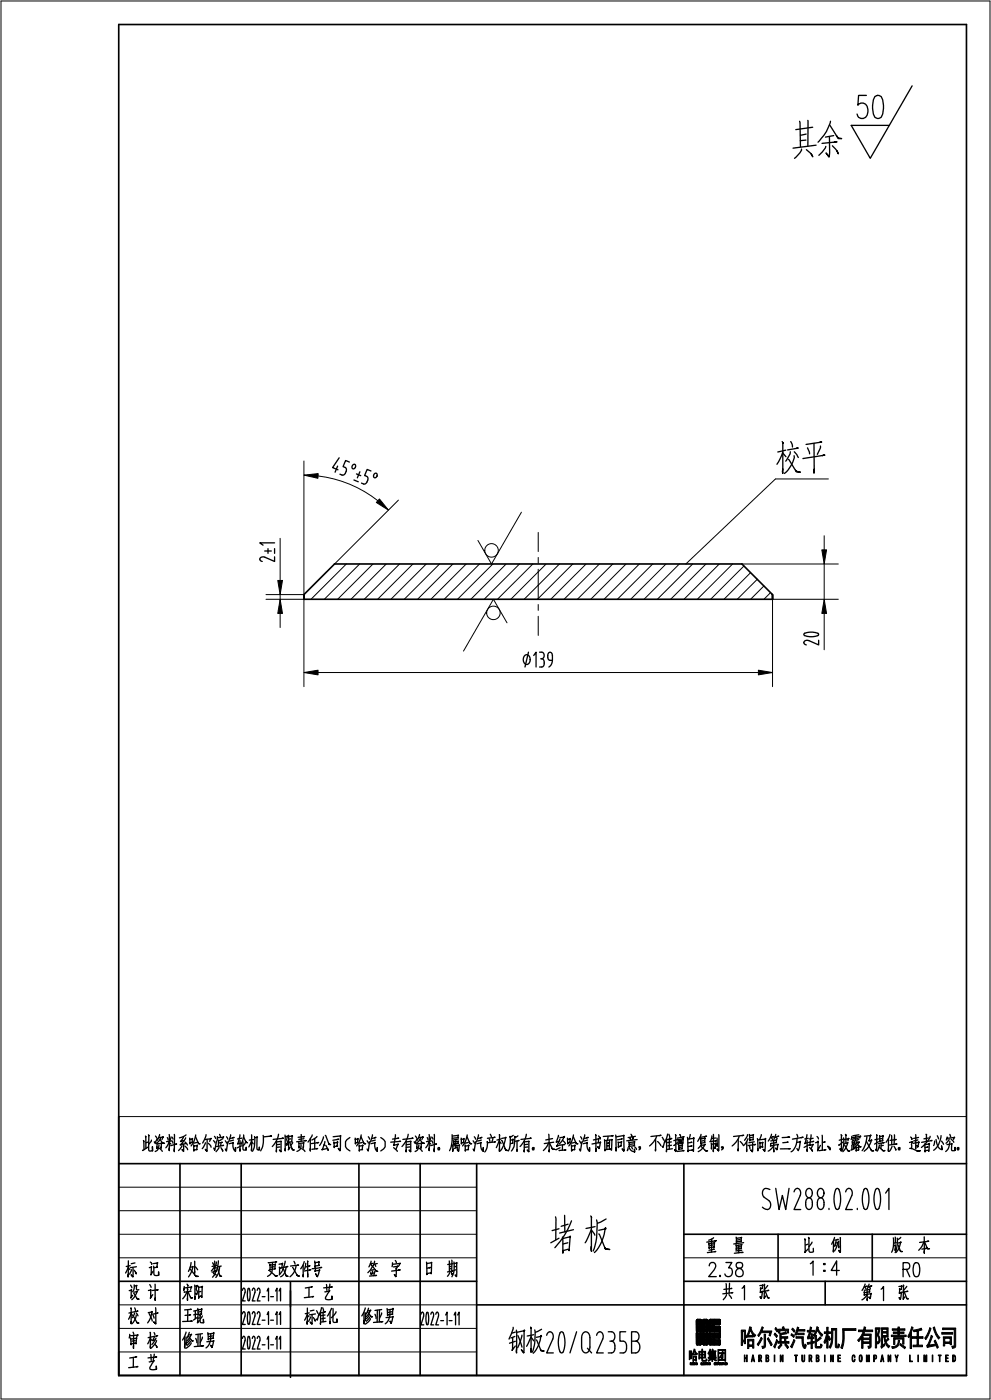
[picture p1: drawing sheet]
<svg xmlns="http://www.w3.org/2000/svg" width="210mm" height="297mm" viewBox="0 0 210 297" stroke-linecap="round" stroke-linejoin="round" font-family="sans-serif">
<g fill="none" stroke="#000" stroke-width=".21">
<path d="M.2 .2h209.5v296.3h-209.5zM64.4 97.7v28.3h-8.1M59.3 114.1v8.9M67.4 100.9a25.3 25.3 0 0 1 12.6 5.2M73.4 119.5l-7.5 7.5M76.2 119.5l-7.5 7.5M79 119.5l-7.5 7.5M81.8 119.5l-7.5 7.5M84.4 106l-13.5 13.5M84.6 119.5l-7.4 7.5M87.5 119.5l-7.5 7.5M90.3 119.5l-7.5 7.5"/>
<path d="M93.1 119.5l-7.5 7.5M95.9 119.5l-7.5 7.5M98.7 119.5l-7.4 7.5M101.6 119.5l-7.5 7.5M104.4 119.5l-7.5 7.5M107.2 119.5l-7.5 7.5M110 119.5l-7.5 7.5M110.4 108.5l-6.3 11-2.9-5M112.9 119.5l-7.5 7.5M114 112.8v4.1M114 118.1v1.3M115.7 119.5l-7.5 7.5"/>
<path d="M118.5 119.5l-7.5 7.5M121.3 119.5l-7.5 7.5M124.1 119.5l-7.4 7.5M127 119.5l-7.5 7.5M129.8 119.5l-7.5 7.5M132.6 119.5l-7.5 7.5M135.4 119.5l-7.5 7.5M138.2 119.5l-7.4 7.5M141.1 119.5l-7.5 7.5M143.9 119.5l-7.5 7.5M146.7 119.5l-7.5 7.5M149.5 119.5l-7.5 7.5"/>
<path d="M152.4 119.5l-7.5 7.5M155.2 119.5l-7.5 7.5M157.1 119.5h20.5M157.6 119.9l-7.1 7.1M174.6 113.5v3M174.6 119.5v7.5M175.5 101.5h-11.2l-19 18M56.3 127h8.1v18.5M59.3 126v1M59.3 130v3M107.4 132l-2.9-5-6.3 11M114 120.6v6.3"/>
<path d="M114 128.1v1.3M114 130.6v4.1M159 121.4l-5.7 5.6M160.4 122.8l-4.2 4.2M161.8 124.2l-2.8 2.8M163.2 125.6l-1.4 1.4M174.6 130v7.7M177.6 127h-14v18.5M67.4 142.5h93.2M25.1 236.6h179.6M25.1 251.6h75.9M25.1 256.6h75.9"/>
<path d="M25.1 266.6h75.9M25.1 261.6h75.9M25.1 276.5h75.9M144.9 266.6h59.8M147.5 279.7l.9-.1 .1 1.3h.4v-1.2l.9-.1 .1 .2v2.4h-2.4zM150.2 279.7l.2-.1h1.9l.3 .1v.9l-1.3 .1v.3l1.2 .1 .1 1.1h-2.4zM25.1 281.5h75.9M25.1 286.5h75.9M147.5 282.5h2.4v2.3l-.1 .2-.9-.1v-1.1h-.4l-.1 1.2-.9-.1zM150.2 282.5h2.4l-.1 1.1h-1.2v.3l1.3 .1v.8l-.1 .2h-2.1l-.2-.1z"/>
<circle cx="104.1" cy="116.6" r="1.44"/>
<circle cx="104.5" cy="129.9" r="1.44"/>
</g>
<g fill="none" stroke="#000" stroke-width=".35">
<path d="M25.1 5.2h179.6v286.3h-179.6zM64.4 126v1v-1l6.5-6.5h86.2l6.5 6.5v1v-1M64.4 127h99.2M25.1 246.6h179.6M38.1 246.6v44.9M51.1 246.6v44.9M76 246.6v44.9M89 246.6v44.9M101 246.6v44.9M144.9 246.6v44.9M25.1 271.5h75.9M61.5 271.8v20.1"/>
<path d="M101 276.5h103.7M144.9 271.5h59.8M144.9 261.6h59.8M164.8 261.6v9.9M174.8 271.5v5M184.8 261.6v9.9"/>
</g>
<g fill="#000" stroke="#000" stroke-width=".21">
<path d="M147.5 282.5v2.4zM147.5 279.8v2.4zM147.5 279.7v2.5zM147.5 282.5l.1 2.5zM147.5 279.7l.1 2.5zM147.5 279.7l.1-.1v2.6zM147.6 282.5v2.5zM147.6 279.6v2.6zM147.6 282.5l.1 2.5h-.1zM147.6 279.6l.1 2.6h-.1zM147.6 282.5h.1v2.5zM147.6 279.6h.1v2.6z"/>
<path d="M147.7 282.5v2.5zM147.7 279.6v2.6zM147.7 282.5l.6 2.5h-.6zM147.7 279.6l.6 2.6h-.6zM147.7 282.5h.6v2.5zM147.7 279.6h.6v2.6zM148.3 282.5v2.5zM148.3 279.6v2.6zM148.3 282.5l.1 2.5h-.1zM148.3 279.6l.1 2.6h-.1zM148.3 282.5h.1v2.5zM148.3 279.6h.1v2.6z"/>
<path d="M148.4 282.5v2.5zM148.4 279.6v2.6zM148.4 279.6l.1 2.6zM148.4 282.5l.1 2.4zM148.5 282.5v2.4zM148.5 279.7v2.5zM148.5 282.5v2.3zM148.5 282.5l.4 1.3h-.4zM148.5 280.9l.4 1.3h-.4zM148.5 282.5h.4v1.3zM148.5 280.9h.4v1.3zM148.9 282.5v2.4z"/>
<path d="M148.9 279.8v2.4zM148.9 279.7v2.5zM148.9 282.5l.1 2.5zM148.9 279.7l.1 2.5zM148.9 279.7l.1-.1v2.6zM149 282.5v2.5zM149 279.6v2.6zM149 282.5l.1 2.5h-.1zM149 279.6l.1 2.6h-.1zM149 282.5h.1v2.5zM149 279.6h.1v2.6zM149.1 282.5v2.5z"/>
<path d="M149.1 279.6v2.6zM149.1 282.5l.6 2.5h-.6zM149.1 279.6l.6 2.6h-.6zM149.1 282.5h.6v2.5zM149.1 279.6h.6v2.6zM149.7 282.5v2.5zM149.7 279.6v2.6zM149.7 282.5l.1 2.5h-.1zM149.7 279.6l.1 2.6h-.1zM149.7 282.5h.1v2.5zM149.7 279.6h.1v2.6zM149.8 282.5v2.5z"/>
<path d="M149.8 279.6v2.6zM149.8 279.6l.1 2.6zM149.8 282.5l.1 2.4zM149.9 282.5v2.4zM149.9 279.7v2.5zM149.9 282.5v2.3zM150.2 279.8v2.4zM150.2 282.5v2.4zM150.2 279.7v2.5zM150.2 279.7l.1 2.5zM150.2 282.5l.1 2.5zM150.3 282.5l.1 2.5h-.1z"/>
<path d="M150.2 279.7l.1-.1v2.6zM150.3 279.6l.1 2.6h-.1zM150.3 282.5h.1v2.5zM150.4 282.5l.9 2.5h-.9zM150.3 279.6h.1v2.6zM150.4 279.6l.9 2.6h-.9zM150.4 279.6h.9v2.6zM151.3 281l1 1.2h-1zM151.3 279.6l1 1.1h-1zM150.4 282.5h.9v2.5zM151.3 283.9l1 1.1h-1zM151.3 282.5l1 1.1h-1z"/>
<path d="M151.3 281h1v1.2zM151.3 279.6h1v1.1zM152.3 281l.2 1.2h-.2zM152.3 279.6l.2 1.1h-.2zM151.3 283.9h1v1.1zM151.3 282.5h1v1.1zM152.3 283.9v1.1zM152.3 282.5v1.1zM152.3 283.9l.2 1.1h-.2zM152.3 282.5l.2 1.1h-.2zM152.3 281l.2 .1v1.1zM152.3 279.6h.2v1.1z"/>
<path d="M152.5 281.1l.1 1.1zM152.5 279.6v1.1zM152.3 283.9h.2v1.1zM152.3 282.5h.2v1.1zM152.5 283.9v1.1zM152.5 282.5v1.1zM152.5 279.6l.1 1zM152.6 281.2v1zM152.6 279.7v.9zM152.5 283.9l.1 1zM152.5 282.5l.1 1zM152.6 284v.9z"/>
<path d="M152.6 282.5v1zM152.6 279.7v.8zM152.6 284v.8zM152.6 282.5v.8z"/>
<path d="M64.4 100.7l3-.3-.1 1z" fill-rule="evenodd"/>
<path d="M80.4 105.7l1.9 2.4-2.6-1.6z" fill-rule="evenodd"/>
<path d="M174.1 116.5h1l-.5 3z" fill-rule="evenodd"/>
<path d="M58.8 123h1l-.5 3z" fill-rule="evenodd"/>
<path d="M59.3 127l.5 3h-1z" fill-rule="evenodd"/>
<path d="M174.6 127l.5 3h-1z" fill-rule="evenodd"/>
<path d="M64.4 142.5l3-.5v1z" fill-rule="evenodd"/>
<path d="M160.6 142l3 .5-3 .5z" fill-rule="evenodd"/>
<path d="M146.2 288.8v.2l.2-.2v.4l-.1-.2-.1 .2z" fill-rule="evenodd"/>
<path d="M146 286.3h.5v1.6h-.2v-.2h-.2v.4h-.1zM146.1 286.5v1h.2v-1z" fill-rule="evenodd"/>
<path d="M146.5 288.8l.2 .4-.1-.1-.2 .1zM146.5 288.9l.1 .1z" fill-rule="evenodd"/>
<path d="M146.7 288.8h.2v.4l-.1-.2-.1 .2zM146.7 288.8l.1 .2z" fill-rule="evenodd"/>
<path d="M147 285.9l.2 .1 .1 .5 .4 .4-.1 .2-.2-.2v.2h-.6v-.2l-.1 .3-.2-.1zM147.1 286.2l-.3 .7h.6z" fill-rule="evenodd"/>
<path d="M146.9 288.8h.2v.4h-.2zM147 289l.1 .2zM147 288.8l.1 .2z" fill-rule="evenodd"/>
<path d="M147.3 288.8v.4z" fill-rule="evenodd"/>
<path d="M146.8 287.4h.7v1.1h-.1v-.2h-.5v.2h-.1zM146.9 287.6v.5h.5v-.5z" fill-rule="evenodd"/>
<path d="M147.5 282.5v2.4z" fill-rule="evenodd"/>
<path d="M147.5 279.7v2.5z" fill-rule="evenodd"/>
<path d="M147.6 282.5v2.5z" fill-rule="evenodd"/>
<path d="M147.6 279.6v2.6z" fill-rule="evenodd"/>
<path d="M147.5 288.8l.1 .3 .1-.3v.4l-.2-.3v.3z" fill-rule="evenodd"/>
<path d="M147.7 282.5v2.5z" fill-rule="evenodd"/>
<path d="M147.7 279.6v2.6z" fill-rule="evenodd"/>
<path d="M148.3 282.5v2.5z" fill-rule="evenodd"/>
<path d="M148.3 279.6v2.6z" fill-rule="evenodd"/>
<path d="M148.4 282.5v2.5z" fill-rule="evenodd"/>
<path d="M148.4 279.6v2.6z" fill-rule="evenodd"/>
<path d="M148.5 282.5v2.4z" fill-rule="evenodd"/>
<path d="M148.5 279.7v2.5z" fill-rule="evenodd"/>
<path d="M148.5 288.8h.2h-.2l.2 .2-.2 .2h.2h-.2z" fill-rule="evenodd"/>
<path d="M148.9 282.5v2.4z" fill-rule="evenodd"/>
<path d="M148.9 279.7v2.5z" fill-rule="evenodd"/>
<path d="M148.7 288.8l.1 .4h.1h-.2z" fill-rule="evenodd"/>
<path d="M149 282.5v2.5z" fill-rule="evenodd"/>
<path d="M149 279.6v2.6z" fill-rule="evenodd"/>
<path d="M149.1 282.5v2.5z" fill-rule="evenodd"/>
<path d="M149.1 279.6v2.6z" fill-rule="evenodd"/>
<path d="M149 288.8h.2h-.2l.2 .2-.2 .2h.2h-.2z" fill-rule="evenodd"/>
<path d="M149.3 288.8h.1l-.1 .1v.3l.1-.1v.2z" fill-rule="evenodd"/>
<path d="M149.5 288.8h.2l-.1 .4z" fill-rule="evenodd"/>
<path d="M148 286.4h.7l-.1-.5h.2v.5h.7v1.4h-.7v.4l.6 .1 .2-.3 .2 .1-.2 .3-.8 .1-.1-.7h-.5v.2h-.2zM148.8 287.2v.4h.5v-.4zM148.2 287.2v.4h.5v-.4zM148.8 286.6v.4h.5v-.4zM148.2 286.6v.4h.5v-.4z" fill-rule="evenodd"/>
<path d="M149.9 282.5v2.4z" fill-rule="evenodd"/>
<path d="M149.9 279.7v2.5z" fill-rule="evenodd"/>
<path d="M149.7 288.8h.2l.1 .4-.2-.2-.1 .2zM149.8 288.8l.1 .2z" fill-rule="evenodd"/>
<path d="M150.1 288.8v.4z" fill-rule="evenodd"/>
<path d="M150.3 288.8l.2 .1h-.2v.3l.2-.1-.1 .2z" fill-rule="evenodd"/>
<path d="M150.4 285.9l.2 .1-.2 .3h1.3v.1h-.7v.2h.5v.2h-.5v.2h.6v.2l-.6-.1v.2h.6v.2l-1.4 .1v-.9l-.1 .3-.2-.2zM150.4 286.8v.2h.4v-.2zM150.4 286.4v.2h.4v-.2zM150.4 287.1v.2h.4v-.2z" fill-rule="evenodd"/>
<path d="M150 287.7h.8v-.2h.1v.2h.8v.2h-.5l.6 .3-.1 .2-.7-.5-.1 .6h-.1v-.6l-.4 .4a.23 .23 0 0 1-.2 .2 .23 .23 0 0 1-.2-.2l.6-.4h-.6z" fill-rule="evenodd"/>
<path d="M150.9 285.9l.2 .2-.1 .2-.2-.3z" fill-rule="evenodd"/>
<path d="M151.3 288.8l.2 .1h-.2l.1 .3 .1-.1-.1 .2z" fill-rule="evenodd"/>
<path d="M151.5 288.8a.2 .2 0 0 1 .2 .2 .2 .2 0 0 1-.2 .2zM151.6 288.8v.4z" fill-rule="evenodd"/>
<path d="M151.8 288.8h.2v.4l-.1-.2-.1 .2zM151.8 288.8l.1 .2z" fill-rule="evenodd"/>
<path d="M152 288.8l.2 .1-.1 .3zM152.1 288.8v.2z" fill-rule="evenodd"/>
<path d="M152.3 288.8a.2 .2 0 0 1 .2 .2 .2 .2 0 0 1-.2 .2zM152.3 288.8l.1 .4z" fill-rule="evenodd"/>
<path d="M152.6 284v.9z" fill-rule="evenodd"/>
<path d="M152.6 282.5v1z" fill-rule="evenodd"/>
<path d="M152.6 282.5v1z" fill-rule="evenodd"/>
<path d="M152.5 288.8h.2v.4l-.1-.2-.1 .2zM152.6 288.8v.2z" fill-rule="evenodd"/>
<path d="M152.4 286.6l.6 .1v-.4h.1v.4l.3-.1v.3h-.3v1l-.3 .1v-.3l.2-.1v-.7l-.6 .9-.1-.1 .6-.8h-.5z" fill-rule="evenodd"/>
<path d="M152.9 288.8l.1 .4-.1-.1-.1 .1zM152.9 288.9v.1z" fill-rule="evenodd"/>
<path d="M153 288.8h.2v.4z" fill-rule="evenodd"/>
<path d="M153.4 288.8v.4z" fill-rule="evenodd"/>
<path d="M152.1 286h1.6v2.5h-.2v-.2h-1.3v.2h-.1zM152.2 286.2v1.9h1.3v-1.9z" fill-rule="evenodd"/>
<path d="M153.6 288.8a.2 .2 0 0 1 .2 .2 .2 .2 0 0 1-.2 .2zM153.6 288.8l.1 .4z" fill-rule="evenodd"/>
<path d="M153.8 288.8l.2 .3v-.3v.4l-.2-.3v.3z" fill-rule="evenodd"/>
<path d="M157 281.9h.9v2.8h-.3v-.3h-.3v.7h-.3zM157.3 282.2v1.8h.3v-1.8z" fill-rule="evenodd"/>
<path d="M157.7 287.1h.1v.6h.3v-.6h.2v1.5h-.2v-.7h-.3v.7h-.1z" fill-rule="evenodd"/>
<path d="M158.8 281.2l.4 .1a1.58 1.58 0 0 0 .9 1.6l-.3 .4-.3-.3v.4h-1v-.4l-.3 .5-.3-.3 .6-.7zM158.9 281.8l-.4 1.2h1z" fill-rule="evenodd"/>
<path d="M158.3 283.8h1.4v1.9h-.3v-.4h-.8v.5h-.3zM158.6 284.2v.8h.8v-.8z" fill-rule="evenodd"/>
<path d="M159.4 287.1h.1l.3 1.5h-.1l-.1-.5h-.2l-.1 .5h-.2zM159.5 287.5l-.1 .5h.2z" fill-rule="evenodd"/>
<path d="M160.7 287.1h.3a.44 .44 0 0 1 .3 .4 .44 .44 0 0 1-.2 .4l.2 .7h-.1l-.2-.6h-.2v.6h-.1zM160.8 287.3v.5h.3l.1-.4z" fill-rule="evenodd"/>
<path d="M161.2 283.4l.3 .3-.9 1.5-.2-.3z" fill-rule="evenodd"/>
<path d="M161.8 282.7h.4l-.1 2.5v.3l-.6 .3-.1-.5h.3l.2-.2z" fill-rule="evenodd"/>
<path d="M162.7 283.5l.9 1.4-.3 .3-.8-1.5z" fill-rule="evenodd"/>
<path d="M162.2 287.1h.3a.39 .39 0 0 1 .3 .3 .39 .39 0 0 1-.1 .4l.1 .2a.38 .38 0 0 1-.3 .6h-.3zM162.4 287.9v.5a.27 .27 0 0 0 .3-.2 .27 .27 0 0 0-.3-.3zM162.4 287.3v.4h.2l.1-.3z" fill-rule="evenodd"/>
<path d="M161.4 281.2l.3 .1-.3 .8h2.1l-.4 1-.2-.1 .2-.6h-1.9l-.5 .8-.2-.2 .5-.7z" fill-rule="evenodd"/>
<path d="M164 287.1h.1v1.5h-.1z" fill-rule="evenodd"/>
<path d="M164.1 282.5l.6 .6-.2 .4-.6-.7z" fill-rule="evenodd"/>
<path d="M164.3 281.3l.5 .6-.2 .4-.5-.7z" fill-rule="evenodd"/>
<path d="M164.5 283.8l.3 .3-.7 1.6-.2-.3z" fill-rule="evenodd"/>
<path d="M165.4 284.7l.2 .3-.6 .8-.2-.3z" fill-rule="evenodd"/>
<path d="M165.3 287.1h.1l.3 1.1v-1.1h.2v1.5h-.2l-.3-1.1v1.1h-.1z" fill-rule="evenodd"/>
<path d="M164.9 281.7h.9l-.1-.4 .3-.2 .2 .6h.8v.8h-.2v-.5h-1.6v.5h-.3z" fill-rule="evenodd"/>
<path d="M166.4 284.7l.6 .8-.2 .3-.6-.8z" fill-rule="evenodd"/>
<path d="M165.2 282.6l1.2-.4 .2 .4-1.1 .2v.5h1.3v.3h-.4v.7h.7v.4h-2.3v-.4h.4zM165.5 283.6v.7h.7v-.7z" fill-rule="evenodd"/>
<path d="M167.9 281.4l.5 .6-.2 .3-.5-.6z" fill-rule="evenodd"/>
<path d="M167.7 282.6l.6 .5-.2 .3-.6-.4z" fill-rule="evenodd"/>
<path d="M168.1 283.9l.3 .2-.7 1.5-.3-.2z" fill-rule="evenodd"/>
<path d="M168.3 287.1h.6v.2h-.2v1.3h-.2v-1.3h-.2z" fill-rule="evenodd"/>
<path d="M168.9 281.2l.3 .2-.1 .4 1.4-.1v.4h-1.5l-.4 .9-.3-.2z" fill-rule="evenodd"/>
<path d="M169 282.5h1.3v.4h-1.3z" fill-rule="evenodd"/>
<path d="M169.8 287.1h.2v1.1l.1 .2 .2-.1v-1.2h.1v1.1a.33 .33 0 0 1-.3 .4 .33 .33 0 0 1-.3-.4z" fill-rule="evenodd"/>
<path d="M168.6 283.3h1.6l.1 2 .1 .1 .1-.6 .3 .2-.2 .7-.2 .1-.4-.5-.1-1.7h-1.3z" fill-rule="evenodd"/>
<path d="M171.3 287.1h.3a.44 .44 0 0 1 .4 .4 .44 .44 0 0 1-.2 .4l.2 .7h-.1l-.3-.6h-.1v.6h-.2zM171.5 287.3v.5h.2l.1-.4z" fill-rule="evenodd"/>
<path d="M171.6 281.2l.3 .1-.1 .6h.7v.4h-.8l-.4 1.1h.5v-.8h.3l-.1 .8h.4v.3h-.4v.7l.5-.1v.3l-.5 .1 .1 1.1h-.3v-1.1l-.7 .2-.1-.4 .8-.1v-.7l-.7 .1-.1-.4 .4-1.1h-.4v-.4h.5z" fill-rule="evenodd"/>
<path d="M172.7 283h.2v1l.8-.7 .3 .3-1.1 .8 .1 .9 .7 .1 .1-.6 .4 .2-.3 .6-1.1 .1-.1-.2z" fill-rule="evenodd"/>
<path d="M173 281.1l.3 .2a1.98 1.98 0 0 0 1 1.5l-.2 .4-.9-1.3-.7 1.3-.3-.3 .5-.7z" fill-rule="evenodd"/>
<path d="M172.9 287.1h.3a.39 .39 0 0 1 .3 .3 .39 .39 0 0 1-.2 .4l.2 .2a.38 .38 0 0 1-.3 .6h-.3zM173 287.9v.5a.27 .27 0 0 0 .4-.2 .27 .27 0 0 0-.4-.3zM173 287.3v.4h.3v-.3z" fill-rule="evenodd"/>
<path d="M174.6 287.1h.2v1.5h-.2z" fill-rule="evenodd"/>
<path d="M175.1 281.3h.3v1l.5-.1v.4h-.5v.8l.2-.3 .3 .7-.2 .3-.3-.7v2.3h-.3v-2.2l-.4 1.2-.2-.3 .6-1.8h-.5v-.4l.5 .1z" fill-rule="evenodd"/>
<path d="M175.9 287.1h.2l.3 1.1v-1.1h.1v1.5h-.1l-.4-1.1v1.1h-.1z" fill-rule="evenodd"/>
<path d="M176.1 281.5h1.1v3.8h.3v-.5a.49 .49 0 0 1 .1 .8h-.4l-.2-.1-.1-3.6h-.5a7.5 7.5 0 0 1-.6 3.8l-.2-.3 .5-1z" fill-rule="evenodd"/>
<path d="M177.5 287.1h.5v.2h-.4v.4h.4v.2h-.4v.5h.5v.2h-.6z" fill-rule="evenodd"/>
<path d="M178.5 281.6l2.8-.1v.5l-2.5-.1v.4a8 8 0 0 1-.4 3.5l-.3-.2a8.6 8.6 0 0 0 .4-4z" fill-rule="evenodd"/>
<path d="M180.6 287.2l.1-.1a.31 .31 0 0 1 .4 .2 .31 .31 0 0 1-.1 .4l-.1-.4a.81 .81 0 0 0-.1 1.1l.2-.4h.1v.4a.28 .28 0 0 1-.3 .2 .28 .28 0 0 1-.3-.3z" fill-rule="evenodd"/>
<path d="M181.8 281.8l1.1 .1 .1-.7 .4 .1-.2 .6 1.6-.1v.4h-1.7l-.2 .5h1.6v2.6l-.2 .3-.4 .1-.1-.4h.4v-.6h-1.4v1h-.3v-2.2l-.6 .8-.3-.3 .8-.9 .4-.9h-1zM182.8 283v.6h1.4v-.6zM182.8 283.9v.5h1.4v-.5z" fill-rule="evenodd"/>
<path d="M182.1 287.2l.1-.1a.61 .61 0 0 1 .4 1v.2a.29 .29 0 0 1-.3 .3 .29 .29 0 0 1-.3-.3zM182.2 287.3l-.1 .2a.74 .74 0 0 0 .2 .9 .75 .75 0 0 0 .1-1z" fill-rule="evenodd"/>
<path d="M183.5 287.1h.2l.1 1 .2-1h.1v1.5h-.1v-1l-.1 1-.3-1v1h-.1z" fill-rule="evenodd"/>
<path d="M185.1 287.1h.3a.45 .45 0 0 1 .3 .6 .45 .45 0 0 1-.5 .3v.6h-.1zM185.2 287.3v.6a.29 .29 0 0 0 .3-.3 .29 .29 0 0 0-.3-.3z" fill-rule="evenodd"/>
<path d="M185.4 281.4h1l-.1 .6a1.71 1.71 0 0 0 .1 1.8v.5l-.5 .5-.1-.4h.1a.91 .91 0 0 0-.1-1.4l.3-1.3h-.4v4h-.3z" fill-rule="evenodd"/>
<path d="M186.8 287.1h.1l.3 1.5h-.1l-.1-.5h-.3v.5h-.2zM186.9 287.5l-.1 .5h.2z" fill-rule="evenodd"/>
<path d="M186.7 281.4h1.4v1.9h-.6v.2l.1 .6 .5-.6 .2 .4-.6 .5 .4 .6 .4 .3-.3 .3a2.87 2.87 0 0 1-1-2.3h-.3v1.8l.4-.4a.69 .69 0 0 1-.5 .9l-.2-.2zM186.9 282.5v.5h1v-.5zM186.9 281.7v.5h1v-.5z" fill-rule="evenodd"/>
<path d="M188.1 287.1h.1l.4 1.1v-1.1h.1v1.5h-.2l-.3-1.1v1.1h-.1z" fill-rule="evenodd"/>
<path d="M188.9 285.4a1.21 1.21 0 0 0 1.4-1.4l.2 .2a1.32 1.32 0 0 1-1.5 1.5z" fill-rule="evenodd"/>
<path d="M189.6 287.1h.1l.2 .7 .2-.7h.2l-.3 .8v.7h-.2v-.7z" fill-rule="evenodd"/>
<path d="M189 281.6h1.2v-.4h.3v.4h1.2v.3h-1.2v.4h1v.3h-1v.3h1.4v.4h-3.1v-.4h1.4v-.3h-1v-.3h1v-.4h-1.2z" fill-rule="evenodd"/>
<path d="M190.7 284.7l1.1 .8-.2 .3-1-.8z" fill-rule="evenodd"/>
<path d="M189.3 283.5h2.2v1.3h-.3v-1h-1.7v1.1h-.2z" fill-rule="evenodd"/>
<path d="M192.7 287.1h.1v1.3h.5v.2h-.6z" fill-rule="evenodd"/>
<path d="M193.1 281.2l.3 .2-.3 .9v3.5h-.3v-2.9l-.3 .6-.2-.3z" fill-rule="evenodd"/>
<path d="M194.4 287.1h.1v1.5h-.1z" fill-rule="evenodd"/>
<path d="M193.4 281.9l1.7-.5 .2 .4-.8 .2v1.3h1v.3h-1v1.5l.9-.1v.4h-2v-.4l.9 .1v-1.5h-1.1v-.3h1.1v-1.2l-.8 .1z" fill-rule="evenodd"/>
<path d="M195.7 287.1h.2l.1 1 .1-1h.2v1.5h-.1v-1l-.2 1-.2-1v1h-.1z" fill-rule="evenodd"/>
<path d="M196.9 281.4l.3 .1-1.1 2.4-.2-.3 .7-1.3z" fill-rule="evenodd"/>
<path d="M197.4 287.1h.2v1.5h-.2z" fill-rule="evenodd"/>
<path d="M197.6 281.3l.3-.1 .4 1.3 .8 1-.3 .3-.5-.8z" fill-rule="evenodd"/>
<path d="M197.2 283l.4 .2-.8 1.8 1.4-.2-.3-.6 .2-.2 .7 1.5-.3 .2-.2-.5-1.9 .4-.1-.4a3.2 3.2 0 0 0 .9-2.2z" fill-rule="evenodd"/>
<path d="M198.7 287.1h.6v.2h-.2v1.3h-.1v-1.3h-.3z" fill-rule="evenodd"/>
<path d="M200.3 287.1h.6v.2h-.5v.4h.4v.2h-.4v.5h.5v.2h-.6z" fill-rule="evenodd"/>
<path d="M199.5 282.4h2.3v.3h-2.3z" fill-rule="evenodd"/>
<path d="M199.8 283.3h1.7v1.7h-.3v-.3h-1.1v.5h-.3zM200.1 283.6v.8h1.1v-.8z" fill-rule="evenodd"/>
<path d="M201.8 287.1a.61 .61 0 0 1 .6 .3 .61 .61 0 0 1 0 .7l-.2 .4-.4 .1zM201.9 287.3v1.1a.46 .46 0 0 0 .4-.7l-.1-.3z" fill-rule="evenodd"/>
<path d="M199.7 281.4h2.7l-.1 4.2-.6 .1-.1-.4h.4l.1-.2v-3.3h-2.4z" fill-rule="evenodd"/>
</g>
<g fill="none" stroke="#000" stroke-width=".28">
<path d="M193.2 18.2l-8.9 15.4-4-7h8.1M169.4 25.7l.1 5.4M169.8 31.6a3.4 3.4 0 0 1-1.5 2M170.7 29.7l-1.2 .1M170.8 28.4l-1.3 .3M170.8 31.7l.9 .8 .4 .7-.3-.5M171.1 25.5v5.5M172.1 27l-3.5 .5M172.9 30.8l-4.9 .6M174.9 31l-.7 1.2-.8 .7M175.7 28.9v3.4l-.1 1-.6-.9 .6 .8M175.8 26.5l1.8 2.9h.7l-.7-.2-.4-.5"/>
<path d="M175.9 25.7v.3a10.2 10.2 0 0 1-2.6 4.1M176.3 30.9l1 1.1 .3 .6-.4-.6M176.6 28.7l-1.8 .4M176.7 30.1h.6l-3.2 .3M183.5 20.2h-1.6l-.2 2.1a1.11 1.11 0 0 1 1.1-.5 1.11 1.11 0 0 1 .9 .7 2.28 2.28 0 0 1-.4 2.4 1.1 1.1 0 0 1-1.8-.7M185.3 20.5l.5-.3 .8 .3a5.1 5.1 0 0 1 0 4.4l-.5 .2-.8-.2a5.1 5.1 0 0 1 0-4.4zM71.5 98.8l-.5 1.3M71.8 97l-1.4 2.1 1.2 .5M74 97.9l-.8-.3-.5 1.3a.93 .93 0 0 1 .7 .9 .93 .93 0 0 1-.7 .9l-.7-.2M74.8 98.4h.2a.49 .49 0 0 1 .3 .6 .49 .49 0 0 1-.7 .3 .64 .64 0 0 1 .2-.9zM76.2 100l-.5 1.3M78.6 99.8l-.8-.3-.6 1.3a.94 .94 0 0 1 .8 .9 .94 .94 0 0 1-.8 .9l-.6-.2"/>
<path d="M165.7 93.6l.2 .3-.1-.1v6.5v-.9M165.8 95.8l-1.2 2.6M165.8 96.1l.7 .7M166.4 95.4l-1.7 .4M167 97.3l1.7 2.7 .8 .1-.8-.2-.2-.2M167.4 95.7v.5l-1 1.5M167.5 93.6l.3 .5v.6M168.2 96.6a5.4 5.4 0 0 1-1.6 3.4l-.4 .3M168.2 95.7l.9 1.3M168.7 95h.4l-2.3 .3M171 94.9l.5 1.3M172.4 94v6.3v-.9"/>
<path d="M173.6 93.7h.4l-3.3 .5M173.8 94.5v.4l-.7 1.4M174.2 96.6l.5-.1-4.6 .7M56.1 116.8h1.4M56.8 116.3v1M58.2 118v1l-2.1-.9a.58 .58 0 0 0-.8 0 .58 .58 0 0 0 0 .8l.2 .1M58.2 115h-3.2l.7 .5M58.2 116.3v1M75 101.7l.9 .4M75.5 100.4l.9 .4M79.4 100.3h.2a.49 .49 0 0 1 .2 .6 .49 .49 0 0 1-.6 .3 .64 .64 0 0 1 .2-.9zM111.2 138.9a.78 .78 0 0 1 .9 .1 .78 .78 0 0 1 .2 .8 .78 .78 0 0 1-.7 1 .78 .78 0 0 1-.8-1z"/>
<path d="M111.9 138.2l-.7 3.2M113 138.9l.5-.7v3.2M114.3 138.2h.5a.74 .74 0 0 1 .5 .7 .74 .74 0 0 1-.5 .7M114.5 139.6h.3M114.8 139.6a1 1 0 0 1 0 1.8h-.5M117 140a.93 .93 0 0 1-1-.7 .93 .93 0 0 1 .4-1.1 .57 .57 0 0 1 .6 .7 2.21 2.21 0 0 1-.7 2.5M170.3 134.3l.1-.1a3.6 3.6 0 0 1 3 .1l-.2 .4a3.6 3.6 0 0 1-2.9-.1zM173.4 135.7v1l-2.1-.9a.58 .58 0 0 0-.8 0 .58 .58 0 0 0 0 .8l.3 .1M30.4 241.7l.1 .2v1.7M30.8 240.7l.1 .2v2.5M31.3 243.1l-1.1 .7M31.3 242.1l-.4 .1"/>
<path d="M31.4 240.5l.2 .2-.1 2.9 .2 .3h.6v-.9v.9M32.1 241.6l-.6 .9M32.9 240.7l.3 .5M33.2 242.3v1.1v-.3M33.3 242.4l.9-.2-.1 1.2v-.3M33.3 241.3l-.5 1-.1-.3M33.6 241l1-.1-.3 .6M33.7 242.6a1.22 1.22 0 0 1-.8 1.4M33.8 243.4l.6 .6M33.8 240.4l-.5 1.2M33.9 241.5l.6 .8h.4l-.5-.2M34 241.1l-.3 .7-.7 .5"/>
<path d="M35.4 241.1l.2 .5M35.8 242l-.7 1.2M35.8 240.4l.1 3.5v-.6M35.9 242.1l.3 .4M36.2 240.9l-.2 .9M36.3 241.8l-1 .1M36.4 241.8l.2 .5M36.5 241l.2 .4M36.9 240.4v3.7v-.7M37.2 242.5l.2-.1-1.3 .4M38.6 242.8l-.8 1M38.9 240.9l-.7 1 .8-.2"/>
<path d="M38.9 242.5v1.5l-.3-.4 .3 .3M39.2 242l.5 .7M39.2 242.9l.5 .7M39.3 241.1l-.5 .9-.7 .6 1.3-.3M39.4 240.5l-1.4 .6M40.2 241.2v1.2v-.2l.5-.1 .1-.8v.1l-.6 .1M41 242.6l.1 1.3v-.2l.6-.1 .1-1v.2l-.8 .1M41.4 240.9l.7 1.5h.3l-.3-.1-.2-.2M41.5 240.5l-.1 .2a4.2 4.2 0 0 1-.9 2.1M41.7 242.1l-.6 .2M43.3 241.5l1.4-.3-.3 .7M43.5 242.2l-.7 1.2"/>
<path d="M43.6 240.5l-.7 1.7M43.9 241.4l-.1 2.6-.3-.4 .3 .3M44.1 242.3l.6 .8M45.2 241.7l.3 .5M45.4 240.8l.3 .5M45.8 241.9l-.3 1.9-.2-.5M46.1 240.9l-.2 .8M46.1 241.1l1.2-.1 .1-.1-.3 .5M46.2 241.6l.1 1.3M46.4 243.1l-.6 1M46.5 240.4l.2 .5M46.8 243.2l.4 .8-.1-.4"/>
<path d="M46.8 242.2l-.1 .6M46.9 241.4l-.7 .4M46.9 242.1h.2l-.8 .1M47.2 242.8l.2-.1-1.5 .3M47.7 241.8l.3 .5M48 240.9l.2 .5M48.2 242l-.2 1.9-.3-.4M48.5 242.4l.9-.3v1.3l.5 .6v-.8v.7M48.9 240.5l-.5 1.6M49.3 241.1l.3-.1-.9 .3M49.5 241.6l-.8 .2M50.8 240.5l-.5 1.9 .8-.2"/>
<path d="M50.8 241.7v2.3v-.5M51.2 242.8l-1 .5M51.2 241.2l-.9 .2M51.5 241.9v1.6l.2 .2h.5v-.6l-.1 .6M51.6 240.5l-.1 .7-.4 1.3M51.6 240.9l.5 1.2 .3 .1-.4-.4M51.9 242.2l-.4 .6M53.3 240.5v3.4v-.5M53.3 241.9l.3 .5M53.3 241.8l-.6 1.3M53.7 241.5l-.9 .1M53.9 240.8l.1 .9a3.5 3.5 0 0 1-.5 2.3"/>
<path d="M54 241.1l.5-.1v-.1l-.1 2.3 .1 .4 .4 .1v-.6l-.1 .6M55.7 240.6a4.9 4.9 0 0 1-.5 3.3M57.5 240.7l-1.7 .2M58.5 241.9v2.2v-.4M58.6 242l1-.1-.1 2.2-.3-.4 .3 .3M59 240.4a4.8 4.8 0 0 1-1.3 2.6M59.3 243.1h-.7M59.3 242.5l-.7 .1M59.7 241.3l.3-.1-2.1 .3M60.4 240.5v3.4v-.5M60.4 240.9l.6-.1-.3 .7 .2 .5-.1 .7-.2-.3 .2 .2M61.1 240.6v3.1l.4-.6"/>
<path d="M61.2 240.8l.8-.1h-.1l-.1 1.2-.6 .2M61.3 242.1l.7 1.6h.3l-.3-.1-.1-.2M61.6 241.3l-.4 .1M62 242.1l-.4 .7M63.3 242.1v1.2v-.4M63.3 242.3l1.1-.1-.1-.1-.1 1.2 .1-.4M63.8 242.5l-.2 .9-.7 .6M63.8 240.4v1.4M63.9 243.4l.7 .6M64.3 240.9h.2l-1.4 .1M64.4 241.3l-1.1 .2M64.6 241.7h.3l-2.1 .3"/>
<path d="M65.7 241.3v2.6v-.5M66.1 240.5l-.9 1.5M66.7 241.3v2.2M67 243.4h.3l-1.2 .2M67.1 240.8l-1 .8M67.2 242.2l.3-.1-1.5 .2M68.5 240.9l-.8 1.9M68.8 241.9l-.6 1.7 1.1-.2M68.9 240.6l.8 2h.3l-.3-.1-.1-.2M69 242.7l.5 1.1-.1-.3M70.6 240.9l1.5-.3-.1 3.3-.4-.5 .4 .4M70.7 242l.1 1.2v-.2l.7-.2v-.9v.2l-.7 .1"/>
<path d="M71.4 241.5l.4-.1-1.3 .2M74.1 241.1l-.9 .8v1.1l.9 .9M75.2 241.2l.1 1.2v-.2l.5-.1v-.8v.1l-.5 .1M76 242.6l.1 1.3v-.2l.7-.1v-1l.1 .2-.8 .1M76.5 240.9l.6 1.5h.3l-.3-.1-.1-.2M76.5 240.5v.2a4.2 4.2 0 0 1-1 2.1M76.7 242.1l-.6 .2M77.8 241.8l.2 .5M78 240.9l.3 .5M78.3 242l-.3 1.9-.2-.4M78.6 242.4l.8-.3v.7a1.26 1.26 0 0 0 .5 1.2v-.8v.7M78.9 240.5l-.5 1.6"/>
<path d="M79.3 241.1l.3-.1-.9 .3M79.5 241.6l-.8 .2M80.7 241.1l.9 .8v1.1l-.9 .9M83.4 243.2l.8 .8M83.7 240.5l-.3 2.2 1-.2-.6 1.1M84.2 241.3l.2-.1-1.3 .2M84.6 241.9h.2l-2 .2M86 241.9v2.2v-.4M86 242l1-.1v2.2l-.4-.4 .4 .3M86.5 240.4a4.8 4.8 0 0 1-1.4 2.6M86.8 243.1h-.7M86.8 242.5l-.7 .1"/>
<path d="M87.2 241.3l.3-.1-2.2 .3M88 240.7l.2 .5M88.3 242.3v1.1v-.3M88.3 242.4l1-.2-.1 1.2v-.3M88.4 241.3l-.5 1-.2-.3M88.7 241l.9-.1-.2 .6M88.7 242.6a1.22 1.22 0 0 1-.8 1.4M88.8 243.4l.6 .6M88.9 240.4l-.5 1.2M88.9 241.5l.6 .8h.4l-.5-.2M89 241.1l-.3 .7-.7 .5M90.5 241.1l.2 .5"/>
<path d="M90.9 242l-.7 1.2M90.9 240.4v3.5v-.6M90.9 242.1l.3 .4M91.3 240.9l-.3 .9M91.3 241.8l-1 .1M91.5 241.8l.2 .5M91.5 241l.2 .4M92 240.4v3.7v-.7M92.2 242.5l.3-.1-1.3 .4M92.8 243.2h.3v.5h-.3zM95.8 240.5v.7a5.9 5.9 0 0 1-.6 2.7M95.8 240.7l1.3-.1v.5l-1.3 .1"/>
<path d="M95.9 242.6v1.4v-.4M95.9 242.8l1.4-.2-.2 1.4-.3-.4 .3 .3M96.1 241.8v.8v-.2l1-.1v-.5l-1 .2M96.6 241.5l-.1 1.8M96.8 243l.2 .4M96.9 243.2l-.7 .2M97.1 241.3l-1.2 .3M97.7 241.2v1.2v-.2l.5-.1 .1-.8v.1l-.6 .1M98.5 242.6l.1 1.3v-.2l.6-.1 .1-1v.2l-.8 .1M98.9 240.9l.7 1.5h.3l-.3-.1-.2-.2M99 240.5l-.1 .2a4.3 4.3 0 0 1-.9 2.1M99.2 242.1l-.6 .2"/>
<path d="M100.2 241.8l.3 .5M100.5 240.9l.2 .5M100.7 242l-.3 1.9-.2-.4M101 242.4l.9-.3-.1 .7a1.25 1.25 0 0 0 .6 1.2v-.8l-.1 .7M101.3 240.5l-.5 1.6M101.8 241.1l.3-.1-.9 .3M101.9 241.6l-.7 .2M103.6 241.4l.2 .5M103.8 240.4l.3 .5M104.4 241.2l-.2 .8M104.7 241h.2l-1.7 .2M104.8 242h.2l-1.8 .2v-.4a2.68 2.68 0 0 1-.5 2.3"/>
<path d="M105.7 240.5l.1 3.5v-.6M105.8 241.9l.3 .4M105.8 241.5l-.7 1.7M106.1 241.4l-.9 .2M106.2 241.7l.9 2.1h.4l-.4-.1-.1-.3M106.3 241.3l.8-.3-.1 .4a4.8 4.8 0 0 1-1.1 2.5M108.1 241.6l.6-.1v-.1v.9l-.6 .1M108.7 240.6l-.6 .4-.1-.2a5.4 5.4 0 0 1-.3 3.1M109.5 241.8v2.2v-.4M109.7 240.7l-.6 .3-.1-.2v.7a2.93 2.93 0 0 1-.7 2.4M109.8 241.7h.2l-1 .2M111 241.9v2.2v-.4"/>
<path d="M111.1 242l1-.1-.1 2.2-.3-.4 .3 .3M111.5 240.4a4.8 4.8 0 0 1-1.3 2.6M111.8 243.1h-.7M111.8 242.5l-.7 .1M112.2 241.3l.3-.1-2.2 .3M112.8 243.2h.3v.5h-.3zM116.2 242.2l-.3 .7-.8 .9M116.2 240.4l.1 3.7v-.4M116.4 242.2l.7 1.4h.4l-.4-.1-.2-.1M117 241.3l-1.4 .3M117.3 242.1l-2 .2M117.7 257.9v4.8"/>
<path d="M118.3 240.6l-.5 1.5 .6-.2M118.6 241.4l-.7 1.5 .6-.2M118.6 243.2l-.9 .4M118.6 241.1l1-.1-.1-.2-.4 1-.6 .6M119.1 242.7v1M119.1 241.7l.7 .7M119.4 242.6h.2l-.9 .1M119.6 257.6v3.4M119.6 243.7h.3l-1.5 .1M120.2 241.2l.1 1.2-.1-.2 .6-.1v-.8v.1l-.6 .1M120.3 259.4l-1.4 .5M121 242.6l.1 1.3v-.2l.7-.1v-1v.2l-.8 .1"/>
<path d="M121.1 258.7l-1.4 2.9-2.2 2.8M121.4 240.9l.7 1.5h.3l-.3-.1-.2-.2M121.5 240.5l-.1 .2a4.2 4.2 0 0 1-.9 2.1M121.7 242.1l-.6 .2M122.7 241.8l.3 .5M123 240.9l.2 .5M123.2 242l-.2 1.9-.3-.4M123.5 242.4l.9-.3-.1 .7a1.25 1.25 0 0 0 .6 1.2v-.8v.7M123.8 240.5l-.5 1.6M124.3 241.1l.3-.1-.9 .3M124.5 241.6l-.8 .2M125.1 257.7l.2 .3v7.2l-.1-1.1"/>
<path d="M125.4 242.4l1.8-.3v-.1l-.3 1.4-.3-.4 .3 .4M125.7 241.6l1.1-.3-.1 .9M126 259.9l-1.9 .4M126.1 240.4l.1 3.6v-.5M126.4 258.5a13.1 13.1 0 0 1-.8 6.6M126.8 240.7l.4 .7-.1-.3M128 241.5l.1 2.4v-.3l1.2-.1h-.1M128.1 241.7l1.6-.2-.2 2.3-.2-.3M128.4 258.3l-1.9 .9M128.5 241.7v1.9M128.8 240.8l-.1 .8M128.8 242.8h.1h-.3"/>
<path d="M128.8 242.2h.1l-.4 .1M129.1 241.6v1.9M129.6 240.7h.3l-2.1 .1M130.4 240.5l.1 3.4v-.7M130.5 240.9l1.7-.3-.1 3.4-.3-.5 .3 .4v-.3M130.9 242l.1 1.2v-.2l.6-.2v-.9l.1 .1-.7 .1M131.7 241.4l.1-.1-1 .3M133 243.2l-.1 .7v-.3M133.2 242l.1 1 1.1-.2v-.9l-1.1 .2M133.3 243.2a1.29 1.29 0 0 0 1.1 .9v-.6v.6M133.5 241.1l.1 .5-.1-.3M133.6 240.4l.2 .4v-.1"/>
<path d="M133.8 243.1l.2 .4M134.1 241.2v-.2l-.1 .6M134.2 242.4l-.9 .1M134.4 243.1l.4 .5M134.6 240.8l-1.6 .3M134.9 241.5l-2.1 .3M135.6 243.2h-.3v-.2h.3v.5l-.3 .2M138.9 241.5l-.1 2.4 .1-.4M139.1 240.8l-.7 1.2-.8 .8M139.3 241.9l.7 .9M139.7 240.7l.3-.1-2.1 .2M140.3 241l.3 .6"/>
<path d="M140.9 241.6l-.5 1.6-.2-.3M141.2 241.4v2.7v-.3M141.3 241.5l1-.2-.5 .1v2.1M141.4 240.3l-.5 1.8M141.7 240.4l.2 .7M142.2 242l-.8 .1M142.2 242.7l-.8 .1M142.4 243.4l-1.1 .2M143.1 240.5l.1 .1-.1 3.4-.2-.4 .2 .3 .1-.1M143.4 241.5l-.7 .2M143.5 242.1l-.8 .6M143.6 241.4l.1 1.2-.1-.2 1.1-.1v-1.1v.1l-1.1 .3"/>
<path d="M143.7 242.7l.1 .9 .7-.2v-.8l.1 .1-.8 .1M143.9 241.7l.1 .5 .4-.2v-.4l-.5 .2M144 240.5l.2 .4M144.3 243.1l-.5 .1M144.7 243.8l.2 .1-1.5 .1M144.7 240.9h.2l-1.4 .3M145.6 241l.1 3.1v-.3l1-.1h-.1M145.7 241.4l1.3-.2-.1-.1v2.9l-.1-.3M146.2 240.4l-.2 1M146.4 242.9l.2-.1-.9 .2M146.4 242.1h.2l-.9 .1M148.4 241.2v1.2l.9-.3v-1l.1 .1-1 .2"/>
<path d="M148.5 240.4l-.7 1.5M148.5 243l1 .9h.4l-.5-.1M148.6 242.7l.8-.1-.8 1-.7 .5M148.6 242.4l-.7 1M149.1 241.7l-.7 .1M149.5 240.8h.2l-1.4 .2M150.6 242.2l.1 1.3v-.3M150.7 242.5l1-.2-.1-.1-.2 1.2-.2-.3 .2 .3M150.8 240.7l-.3 1M151.1 240.4v3.7v-.5M151.5 241.8h.2l-1.3 .1M151.6 241.2l-.8 .1"/>
<path d="M151.9 241.2v1.7v-.4M152.2 240.5v3.4l-.3-.4 .3 .4M153.1 243.2h-.3v-.2h.3v.5l-.3 .2M156.4 241.5l-.1 2.4 .1-.4M156.6 240.8l-.7 1.2-.8 .8M156.8 241.9l.7 .9M157.2 240.7l.3-.1-2.1 .2M158.2 242v2v-.4M158.3 240.5l-.6 1.1M158.4 241.3l-.8 1.4M158.7 240.4l.1 1.4v-.2l.8-.1v-1l-.8 .1M158.7 242.8l.1 .7"/>
<path d="M159.3 241l-.5 .1M159.4 242.2v1.9l-.4-.4 .4 .3M159.8 242l-1.2 .2M159.8 242.6h.2l-1.6 .2M160.4 241.3l.1 2.6v-.5M160.5 241.6l1.7-.3h-.1l-.1 2.7-.4-.4 .4 .3M160.9 242l.1 1.4v-.3h.6l-.1-.1v-.9h.1l-.6 .1M161.3 240.5l-.4 1M163.1 252.1a1.02 1.02 0 0 0-1.5 .2 1.02 1.02 0 0 0 .3 1.4l1 .7a1 1 0 0 1 .1 1.6 1 1 0 0 1-1.5-.2M163.2 241.8l1.3-.2v.5l-1.3 .2v-.1v.6l1.6-.2v-.1l-.3 1.2-.2-.4 .3 .3M163.4 241.1l.2 .4M163.4 240.4l-.7 1.4"/>
<path d="M163.7 240.9h.2l-.7 .1M163.9 241.7v2.4v-.4M163.9 242.7l-.4 .6-.8 .6M164.3 241l.3 .4M164.3 251.8l.7 4.5 .7-3 .7 3 .7-4.5M164.3 240.4l-.4 1.1M164.7 240.8h.2l-.8 .2M166.7 242.1h.2l-1.1 .1M166.9 241h.4l-1.6 .1M167.1 243.4h.3l-2.1 .1M168.2 252.6a.71 .71 0 0 1 .7-.8 .71 .71 0 0 1 .7 .9l-.1 .7-1.3 2.9h1.4M168.8 242.1l.8-.2-.1-.1-.4 2.1-.3-.5"/>
<path d="M168.8 240.4l.2 .6M168.8 241.3l-.3 1.7-.5 .7-.4 .4M169.7 241.1l.4-.1-2.3 .4M170.9 240.5l-.5 1.8 .8-.2M170.9 252a.72 .72 0 0 1 .9 0 .72 .72 0 0 1 .3 .8 .73 .73 0 0 1-.6 1 .73 .73 0 0 1-.8-.8zM171 241.7v2.3l-.1-.4M171 254a.74 .74 0 0 1 .8 0 .74 .74 0 0 1 .3 .8 1.04 1.04 0 0 1-.9 1.5 1.66 1.66 0 0 1-.2-2.3zM171.2 241.2l-.7 .2M171.3 242.6l-1 .5M171.5 243.2l.6 .8-.1-.3M171.8 240.5l-.3 2.2 .8-.1-.5 .9M172.1 241.9h.3l-1 .2"/>
<path d="M172.2 241.2l-.8 .2M172.7 242.2l.6-.2v-.2l-.1 2.1 .6-1.2M173 240.8l.4 .6M173.4 252a.72 .72 0 0 1 .9 0 .72 .72 0 0 1 .2 .8 .73 .73 0 0 1-.5 1 .73 .73 0 0 1-.9-.8zM173.5 254a.74 .74 0 0 1 .8 0 .74 .74 0 0 1 .2 .8 1.04 1.04 0 0 1-.8 1.5 1.66 1.66 0 0 1-.2-2.3zM174.1 240.6l.1 3.1M174.5 242.1l.3-.1-.6 .1M174.7 243.7l.2-.1-1.4 .3M175.3 242.9l.5 .3v.5l-.5-.8 .5 .5M175.6 256.1v.2M177.2 251.9h.3a4.9 4.9 0 0 1 0 4.4h-.3a4.9 4.9 0 0 1 0-4.4zM178.1 240.5l.2 .2-.1 3.2-.3-.5 .3 .4v-.1"/>
<path d="M178.5 242.1l-.8 .5M178.5 241.4l-.7 .2M178.7 241.1v1.5l-.4 1.3M178.7 241.5l1.1-.3-.2 .6M178.9 242.6l.7 1.3h.3l-.4-.2M178.9 242.3l.7-.1-.6 1.3-.5 .6M179.1 240.4l.1 .2v1.7M179.1 252.6a.71 .71 0 0 1 .8-.8 .71 .71 0 0 1 .6 .9l-.1 .7-1.3 2.9h1.4M180.4 242.8v.9M180.4 240.8l-.1 .7M180.4 241.1l1.9-.4-.2 .5M180.5 241.9l.1 .7"/>
<path d="M180.5 242.1l.6-.1-.1-.1v.5l-.4 .1M180.8 242.5v1M181 241.3l-.5 .1M181 241.6l-.4 .2M181.1 243.4l-.9 .3M181.1 242.8l-.3 .1M181.2 240.7v1v-.2M181.3 243.1v.8l.6-.2v-.7l-.6 .2M181.4 242.1l.6-.1-1 1.2M181.4 242.3l.7 .7h.3l-.4-.1M181.5 241.8l-.4 .8M181.6 256.1v.2"/>
<path d="M181.8 241.2l-.3 .1M181.9 240.5l-1.3 .2M181.9 241.5l-.4 .1M183.1 240.8l1.4-.2-.1-.1-.4 1.3 .7-.2h-.1l-.7 1.5-.9 .9M183.1 251.9h.4a4.9 4.9 0 0 1 0 4.4h-.4a4.9 4.9 0 0 1 0-4.4zM183.5 241.9l1.1 2h.4l-.3-.1-.3-.2M183.6 240.9v.1a5.5 5.5 0 0 1-1 2.9M185.6 251.9h.4a4.9 4.9 0 0 1 0 4.4h-.4a4.9 4.9 0 0 1 0-4.4zM185.7 240.5l-.1 3.4-.2-.3 .3 .2M186.1 242l-.9 .5M186.1 241.4l-.8 .1M186.2 243.1l.9 .8 .4-.1h-.6"/>
<path d="M186.2 242.6l-.4 1.3M186.3 240.7v1.3l.7-.3v-1.1l.1 .1-.8 .1M186.6 242.3v1.1M186.8 241.3h-.5M187 242.2l.3-.1-1.2 .2M187.1 242.7l-.5 .1M187.6 252.8l.7-1v4.5M188.2 241.3v2.7v-.6M188.5 240.4l-.3 .9-.5 .8M188.8 240.6l.1 2M189 242.9l-.6 1.1M189.4 242.9l.4 .8-.1-.3"/>
<path d="M189.4 240.5v2M189.5 241.5h.3l-1.3 .2M189.7 242.5l.3-.1-1.6 .2M190.3 243.2h.3v.5h-.3zM192.6 242.1l.7-.2-.2 .6v.9M192.7 243.4l.9 .2a1.37 1.37 0 0 0 1.3 .3h-.7M192.9 241l.3 .5-.1-.3M193.4 242.3l1.3-.2-.1-.1-.2 1.1-.2-.4 .2 .3M194 240.5v3v-.4M194.4 241.6l-.9 .2M194.6 241l-1.1 .3M195.9 242.4v1.7v-.2l.7-.1 .2 .2v-1.7l.1 .1-1 .2"/>
<path d="M196.1 240.4l.2 .1-.1 1.4M196.4 243.1h.2l-.7 .1M196.6 241.2l-.9 .1M197 240.8l-.4 .9-1.4 1.5M197.3 241.7h.1l-2.2 .4M198 241.8l-.2 1M198.3 241.5a2.09 2.09 0 0 0 1.2 2.1l-.1-.8 .1 .8M198.5 240.7l.3 .6M199.3 240.7a4.3 4.3 0 0 1-1.5 3.1M199.4 241.8l.4 .7M200.6 242.6l1.1-.2-.1-.1v1.4l.1 .2 .6-.1v-.7v.7M200.6 241l-.2 .6 .2-.4 1.5-.2-.1 .5"/>
<path d="M201 241.4l-.6 .9M201.2 240.4l.2 .5M201.2 241.8v.3a2.56 2.56 0 0 1-.9 1.9M201.5 241.4l.5 .7M202.8 243.2h.2v.5h-.2zM27.2 267.2l-.1 3.4v-.5M27.2 268.4l-.6 1.4M27.2 268.7l.3 .4M27.4 273.5l.5-.1-.1-.1-.1 1.8 .4-.6M27.6 268.2l-.9 .2M27.7 272.3l.2 .6M27.7 277.2l.1 3.3v-.4"/>
<path d="M27.8 278.3l-.6 1.3M27.8 278.4l.3 .4M27.9 269.1l-.5 .9M28.1 278.1l-.8 .2M28.1 268.6v2l-.3-.4 .3 .4M28.3 279l.8 1.4h.3l-.4-.2M28.3 274.1l.8 1.2h.4l-.5-.2M28.3 273.8l.8-.1-.6 1.1-.6 .6M28.4 272.3v.8l-.3 .7M28.4 269.2l.5 .8-.2-.4M28.5 272.5l.5-.1a.65 .65 0 0 0 .1 1l.3-.1M28.5 278.2l-.4 1"/>
<path d="M28.5 277.2l.2 .5M28.6 267.6l-.8 .2M28.8 278.7a2.98 2.98 0 0 1-.9 1.8M28.9 278.2l.3 .6M28.9 268.4l-1.3 .2M29.1 277.9l.1-.1-1 .2M31.4 278.2l.8-.3a4.6 4.6 0 0 1-.9 2.4M31.4 273.5l.6-.1-.2 1.7 .6-.7M31.6 278.4l.6 1.6M31.6 268.6l.5-.1v-.1l-.2 1.8 .5-.8M31.7 272.2l.3 .6M31.8 267.4l.3 .5v-.2"/>
<path d="M32.4 278.7l.2 .6M32.5 267.8l.9-.2-.2 1h.2h-.8M32.5 268.3l.1 1.8 .5 .2 .5-.1v-.7v.7M32.8 272.2l.1 3.4v-.5M33 277.1v3.5l-.5-.5 .5 .4M33.3 273.4l.2-.1-1.3 .2M33.3 278.3l.2-.1-1.2 .3M39 272.6l-.1 .9 .1-.6 1.6-.2-.2 .5M39.6 273.8l-.9 1.4M39.6 272.1l.2 .5-.1-.3M39.7 273.1l.1 .1-.1 2.4v-.5M39.7 277.6v2.4"/>
<path d="M39.8 273.8l.6 1.2h.4l-.5-.1M40.2 273.7l.3-.1-1.5 .2M40.2 278.7l.2-.1-1.2 .2M40.3 277.5h.2l-1.4 .1M40.3 268.5l.6-.1-.5 1.4-.5 .8M40.3 268.9l1.2 1.6h.5h-.4l-.3-.2M40.4 280h.3l-2 .1M40.5 267.6l-.6 1.8M41.2 267.3v2.6v-.5M41.2 272.3l.1 3.1v-.6M41.3 272.6l.5-.1v-.1l-.3 .9a.77 .77 0 0 1 .1 1.1l-.2-.3 .2 .2M41.4 277.8v1.6"/>
<path d="M41.4 268.5l.5 .6M41.7 277.7l-.7 .1M41.7 278.5l-.7 .1M41.7 279.2l-.7 .6M41.9 277.3l.1 1.4v-.1l.7-.1h-.1l.1-1.2v.2l-.7 .1M41.9 278.9l-.1 1.4 .4-.4M42 272.6l.1 2.5v-.3l.5-.1h-.2M42.1 272.8l.8-.1-.1 2.3-.2-.3M42.2 279.3l-.3 .1M42.4 278.7l.1 1.6h.6v-.7v.7M42.5 278l-.5 .1M42.6 273.7l-.5 .1"/>
<path d="M42.9 278.9l-.5 .6M44.9 269.6l.9-.2v-.2l-.4 1-.4 .5M45 267.6l.3 .5M45.4 269.1l-.2 .8 .7 .3M45.4 267.2l.1 1.8v-.4M45.5 268.4l-.7 1M45.5 268.4l.3 .3M45.8 267.4l-.1 .8M46 268.2l-1.1 .2M46.1 268.8l.5 1.7h.3l-.4-.2M46.2 267.2l-.3 2M46.5 268.5a3.3 3.3 0 0 1-.8 2.2"/>
<path d="M46.9 268.3l-.8 .2M51.3 278.4l.3-.4 .3 .2v.5l-.6 2h.6M51.3 273.4l.2-.4h.3l.1 .7-.6 2h.6M52.6 278l.2 .1 .2 1.2-.3 1.4-.2-.2-.1-1.2zM52.6 273l.2 .1 .2 1.2-.3 1.4-.2-.2-.1-1.2zM53.4 278.4l.3-.4 .3 .2v.5l-.6 2h.6M53.4 273.4l.2-.4h.3l.1 .7-.6 2h.6M54.5 278.4l.3-.4 .2 .2 .1 .5-.6 2h.6M54.5 273.4l.2-.4h.2l.2 .7-.6 2h.6M55.5 279.8h.6M55.5 274.8h.6M56.6 278.6l.3-.6v2.7"/>
<path d="M56.6 273.6l.3-.6v2.7M56.9 269.2l1.4 1.2 .5-.1h-.6M57.1 267.9l.1 1.2 1.1-.2h-.1l.1-1.1v.2l-1.1 .1M57.3 279.8h.6M57.3 274.8h.6M57.7 267.6v.8a1.79 1.79 0 0 1-1 2.1M58.1 268.4l-.7 .1M58.4 267.4h.2l-1.8 .2M58.4 278.6l.3-.6v2.7M58.4 273.6l.3-.6v2.7M59.1 267.9l.8-.1-.1-.1v1l-.6 .1v-.3v1.6M59.1 278.6l.3-.6v2.7"/>
<path d="M59.1 273.6l.3-.6v2.7M59.8 269.4l-.7 .8M60 268.9l.7 1.6h.3l-.4-.3M60.4 267.3l-.6 1.9M60.6 268.5a2.26 2.26 0 0 1-1.2 2.1M60.7 268.4h.3l-.9 .2M62 268.6l1 1.7 .4 .1-.5-.2M62.3 267.3l.2 .6M62.7 268.2a3.3 3.3 0 0 1-1.3 2.4M63 268.1h.2l-1.7 .2M64.2 268.1v2.5v-.5M64.4 267.4l-.7 1.5"/>
<path d="M64.8 267.7l-.3 1.3M65.1 277.2l-.1 3.4 .1-.5M65.1 278.4l-.6 1.4M65.1 267.2l.1 3.4v-.6M65.1 278.7l.3 .4M65.4 272.9v2M65.4 268.3l.3-.1-.9 .3M65.5 278.2l-.8 .2M65.6 269.1h.2l-1.3 .3M65.8 279.1l-.4 .9M66 272.7h.2l-1.5 .3M66 278.6l.1 2-.4-.4 .4 .4"/>
<path d="M66.2 274.8h.2l-1.9 .2M66.4 279.2l.4 .8-.2-.4M66.5 277.6l-.8 .2M66.7 267.2v1.3v-.2l1-.1h-.2l.1-.8-.9 .2M66.8 278.5l-1.3 .1M66.9 268.8l-.2 .7v-.1l1-.2v-.1l-.5 1.5-.4-.7 .4 .6M67 277.8l.3 .5M67.6 278.3l-.4 1.5-.2-.2M67.8 268.6h.3l-2 .3M67.9 278.1v2.5v-.2M68 278.2l.9-.2-.5 .1v2M68.1 277.1l-.5 1.6"/>
<path d="M68.4 277.1l.1 .7M68.8 273.8l1.1-.3-.9 1.3a.43 .43 0 0 0 0 .6 .43 .43 0 0 0 .6 0l.7-.1v-.7v.7M68.8 278.7l-.7 .1M68.9 279.3l-.8 .2M69.1 272.2l.1 1.3M69.9 272.1l-.2 1.2M69.9 278v2.5v-.4M70.1 272.8l.3-.1-1.8 .2M70.2 277.3l-.9 1.6M70.5 277.3l.1 2.8 .2 .2 .6-.1v-.7v.7M71.2 278l-.4 .7-.6 .6M77.1 278.1v2.5v-.7"/>
<path d="M77.4 277.2l-.8 1.7M77.4 278.2v1.6v-.3M77.8 278l.8 1.1 .3-.1-.4-.1M77.9 277.8l.6-.1-1 1.4M78.1 277.2l-.5 1.3M78.1 278.8l-.5 .7M78.3 279.1l-.7 .9M78.5 279.5l-.5 .6-.7 .5M78.5 269.6l.1 .5v-.2M78.6 267.9l.1 .4M78.6 267.3l-.5 1.2M78.9 269.3v.7v-.3"/>
<path d="M78.9 268.4l.8 1h.3h-.3l-.1-.2M79 268.2l-.5 .9-.6 .6M79 267.7l-.6 .1M79.2 269.1l-.6 .1M79.3 267.3l-.2 .9M79.4 269.4l-.3 .9M79.4 278.5l.3 .9M79.4 267.9l.2 .5M79.4 270.3h.4l-1.5 .1M79.9 267.8l-.7 .1M79.9 277.7v2.5M80.4 277.7v2.4"/>
<path d="M80.8 278.2l-.4 1.2M80.8 277.5l-1.4 .2M81.8 279.2l1.5-.1-.1-.1-.4 1.5-.2-.5 .3 .4M82 277.3l.1 1.5v-.2l1.1-.1v-1.2l.1 .1-1.2 .2M82.6 278.7l-.3 1-.7 .8M82.6 277.5v1.1M83 278l-.8 .1M83.1 267.6l-.1 .8M83.1 267.9l1.7-.2-.3 .5M83.3 268.5l1-.2-.4 .7M83.7 267.1l.3 .6M83.8 268.8l.1 1.1-.1 .7-.3-.5 .3 .4"/>
<path d="M84.4 269.2l.4-.1-1.9 .3M89.2 278.5l.1-.4 .4 .2v.7l-.5 1.8h.6M90.3 267.5l.1 2.6v-.2l.8-.2 .1 .2 .1-2.4-1 .3M90.5 278.1l.2 .1 .1 1.2-.2 1.4-.2-.2-.2-1.2zM90.9 268.7l.3-.1-.8 .2M91.3 278.5l.1-.4h.3l.2 .6-.6 2.1h.6M92.3 278.5l.2-.4h.2l.2 .6-.6 2.1h.6M93.4 279.9h.5M94.4 278.7l.3-.6v2.7M95.1 267.2l.1 2.3M95.1 279.9h.6M95.2 269.7l-.4 .8"/>
<path d="M95.5 269.6l.3 .5-.1-.2M95.5 268.8l-.3 .1M95.6 268.4h-.4M95.7 267.1v2.3M95.8 269.4l.2-.1-1.2 .3M96 267.8l-1.2 .2M96.1 267.4v2l-.4 1.2M96.2 278.7l.3-.6v2.7M96.2 267.8l.6-.2-.1 2.9-.3-.3 .3 .2M96.5 269.1l-.3 .1M96.6 268.4l-.4 .1M96.9 278.7l.3-.6v2.7"/>
<path d="M118.4 262.4l-1.7 1M118.4 260.4l-1.5 .4M119.1 262.1l.1 3.5v-.5l1.2-.4 .1 .4 .3-3.1v.1l-1.6 .4M120.3 263.4l-1.1 .2M121.5 260.6l-3 .7M125.3 260.5l-1.4 2.9M125.3 260.7l.7 1.1M126.8 260.7l1.6-.3-.2-.3a8.9 8.9 0 0 1-2.3 5.3M126.8 261.5l1.4 3.2 1 .1-1-.2-.1-.3M150.1 263.4l.1 1.2v-.2l1.1-.1v-1l-1.2 .3M150.2 268.3l.3-.6 .6-.2a.93 .93 0 0 1 .2 1.6l-1.2 1.4h1.6M150.7 262.6v2.7"/>
<path d="M151.1 263.8l-.8 .2M151.1 264.8l.2-.1-1.1 .3M151.1 262.3l-1 .5M151.4 265.3l.2-.1-1.8 .3M151.5 263l.2-.1-2 .3M152.5 270.3l-.1 .1 .1 .1 .1-.1M153.8 267.5h1.2l-.7 1.2h.4a.94 .94 0 0 1 .4 1.4 .94 .94 0 0 1-1.5 .2l-.1-.3M153.8 272l.1 2.1M153.9 274.4l-.7 1M154.4 274.4l.6 .8M154.5 271.9l-.1 2.1M154.8 273.1h.2l-1.7 .1"/>
<path d="M155 274l.2-.1-2.1 .3M155.9 263.8l.1 1 1.1-.2v-.9l-1.2 .3M155.9 262.2l.1 1.1-.1-.1 1.1-.2v-.8l-1 .2M156 267.7a.67 .67 0 0 0 .3 1 1.05 1.05 0 0 1 1 .5 1.05 1.05 0 0 1-.1 1.2 .89 .89 0 0 1-1.4-.3 .89 .89 0 0 1 .7-1.3l.5-.1a.61 .61 0 0 0 .3-.6 .61 .61 0 0 0-.5-.6zM156.5 263.9v1.6M156.8 262.7l-.8 .1M156.8 264.2l-.7 .1M157 265.4h.4l-1.8 .2M157.1 265l-1.2 .1M157.2 273l.5-.6v3M157.5 263.3l-2.1 .3M160.9 272.4h.7l-.1 .6-.4 .1v-.2v1l.4-.2v-.1l-.3 1.6-.2-.4 .3 .3"/>
<path d="M161.9 272.1l-.1 3.1 .5-.6M162.1 273.6l.5 1.4 .3 .1-.4-.3M162.6 273.5h.2l-1.2 .2M162.6 272.4l-.7 .9M170.4 262.5l.2 .2h-.1l.1 2.6-.2 .1 .8-.7M171.1 263.7l-.5 .1M171.2 262.2l.2 .2v2.7l.1 .2h.8v-.8M171.6 267.8l.6-.6v3M172 263.2l-.7 1M174.4 269.2h.4v.2h-.4zM174.4 267.8h.4v.2h-.4zM176.5 263v2.3v-.4"/>
<path d="M176.8 262.2l-.6 1.5M176.9 263.8l.2 .3M177.1 262.9l-.4 1.2M177.1 263.4l.4-.1-.3 1-.5 .8M177.4 262.7h.1l-.7 .1M177.7 263v1.4v-.3M177.8 269.2h-1.7l1.1-2v3M178 262.3v3.1l-.4-.4 .4 .4v-.1M183.1 273.4l1.1-.2v.6l-1.1 .1v-.1l-.1 .6 1.5-.3-.2 1.1-.3-.4 .3 .3M183.2 272.8l.2 .4M183.2 272.1l-.6 1.4M183.5 272.6h.2l-.7 .1"/>
<path d="M183.7 273.4v2.2v-.4M183.7 274.3l-.4 .6-.7 .6M184.1 272.7l.2 .3M184.1 272.1l-.4 1M184.4 272.5h.3l-.8 .2M186.6 273.2l.5-.6v3M189.2 262.3a5 5 0 0 1-.4 3.1M189.3 264l.3-.2v1.3v-.4M189.6 262.2l.1 1.2M189.8 263.4l-.5 .1M190 262.4v1.5l-.4 1.6M190.2 263.8l.6 1.4h.3h-.3l-.1-.2"/>
<path d="M190.2 263.4l.6-.2-.5 1.5-.5 .7M190.4 272.6l.7-.1-.1 .7-.4 .1-.1-.2v1l.5-.2-.1-.1-.2 1.6-.3-.4 .3 .3M190.8 262.2l-.7 .5M191.3 269h.9a.75 .75 0 0 0 .5-.7 .75 .75 0 0 0-.5-.7h-.9v3M191.3 272.3v3.1l.4-.6M191.5 273.8l.6 1.4 .3 .1-.4-.3M192 269l.7 1.6M192 273.7h.3l-1.2 .2M192.1 272.6l-.7 .9M193.7 267.7l.5-.1a1.54 1.54 0 0 1 .6 1.7l-.3 1.1-.5 .2a1.53 1.53 0 0 1-.6-1.7zM195.7 263.2l-.4 .9-.7 .9M195.8 262.1v3.5v-.5"/>
<path d="M195.9 263.2l.5 1.5 .5-.1h-.4l-.2-.2M196 264.6h.2l-.9 .1M196.4 263.1l.3-.1-1.9 .3M27.5 282.8l-.1 .8M27.5 283.1l1.7-.3-.2 .5M27.7 283.5l.1 1.5v-.2l.9-.1h-.3M27.7 283.8l1.3-.2-.1-.1-.1 1.3-.1-.1M28.2 282.3l.1 .5M28.2 287.8v1.9M28.3 283.2v2.5v-.5M28.6 284.1l-.7 .1M28.8 287.6l.2-.1-1.5 .3"/>
<path d="M29 289.6h.2l-1.9 .2M31.6 288.6l1.1-.2-.9 1.2a.43 .43 0 0 0 0 .6 .43 .43 0 0 0 .6 .1l.7-.2v-.6v.6M31.8 282.3l.1 3.4v-.5M31.9 283.5l-.6 1.3M31.9 283.7l.2 .3M31.9 287l.1 1.3M32.1 283.3l-.7 .2M32.6 282.4l.2 .5M32.7 287l-.2 1.1M32.7 283.3l-.4 .8 .6-.2M32.8 284.9l.5 .7-.2-.3M32.9 287.6h.3l-1.8 .2"/>
<path d="M33 283.6l-.8 1.3M33.2 283.1h.2l-1.1 .2M33.2 284.1l-.3 .6-.9 1M39.1 283.2v2.5v-.7M39.4 282.3l-.7 1.7M39.4 283.3v1.6v-.3M39.8 283.2l.9 1h.2l-.3-.2M39.9 282.9l.7-.1-1 1.4M40.1 282.4l-.5 1.2M40.2 283.9l-.5 .7M40.3 284.2l-.7 .9M40.5 284.6l-.5 .7-.7 .4"/>
<path d="M41.5 283.6l.2 .9M42 282.8l-.1 2.5M42.4 282.8v2.5M42.8 285.2h.3l-2 .2M42.9 283.4l-.5 1.1M42.9 282.6l-1.4 .2M43.8 284.3l1.5-.1v-.1l-.4 1.5-.3-.5 .3 .4M44 282.4l.1 1.5v-.2l1.1-.1 .1-1.2v.1l-1.2 .2M44.6 283.8l-.3 1-.7 .9M44.6 282.7v1M45 283.1l-.7 .1M51.3 283.6l.2-.4h.3l.1 .7-.6 2h.6"/>
<path d="M52.6 283.2l.2 .1 .2 1.2-.3 1.4-.2-.2-.1-1.2zM53.4 283.6l.2-.4h.3l.1 .7-.6 2h.6M54.5 283.6l.2-.4h.2l.2 .7-.6 2h.6M55.5 285h.6M56.6 283.8l.3-.6v2.7M57.3 285h.6M58.4 283.8l.3-.6v2.7M59.1 283.8l.3-.6v2.7M69 280l-1 .2M80.7 280.1h.4l-2 .2M108.6 283.5v2.5l-.2 .2 .8-.9M108.7 281.3v.3l-.9 2.2"/>
<path d="M109.1 283.2l-.9 .3M109.2 282.3l-.8 .2M109.2 284.2l-1.3 .5M109.4 281.9v4.8v-.8M109.5 282.3l1.6-.3-.1-.2-.1 4.9-.5-.7 .5 .6M109.7 283l.9 2.5M110.6 282.9l-1 2.7M112.4 281.2l.1 .3v5.1l-.1-.7M112.5 283.3l-1 2M112.5 283.4l.5 .7M113 282.9l-1.3 .2M113.3 281.8a9.3 9.3 0 0 1-.6 4.7"/>
<path d="M113.6 283.4l1.1-.2-.1-.2a6.3 6.3 0 0 1-1.7 3.8M113.6 284l1 2.3h.7l-.7-.1-.1-.2M114.7 281.7l-1.3 .6M115.8 283a.71 .71 0 0 1 .7-.8 .71 .71 0 0 1 .7 .9l-.1 .6-1.3 3h1.4M118.8 282.3h.4a4.9 4.9 0 0 1 0 4.3h-.4a4.9 4.9 0 0 1 0-4.3zM122.1 282.2l-1.4 4.5M123.6 282.5a.81 .81 0 0 1 .8-.2 .81 .81 0 0 1 .5 .8l.1 2.4a.92 .92 0 0 1-.4 1 .92 .92 0 0 1-1 0l-.4-1v-2.4zM124.4 285.7l.9 1M126.4 283a.71 .71 0 0 1 .7-.8 .71 .71 0 0 1 .7 .9l-.1 .6-1.3 3h1.4M128.8 282.2h.7a1.06 1.06 0 0 1 .7 1 1.06 1.06 0 0 1-.7 1M129.2 284.2h.3M129.5 284.2a1.46 1.46 0 0 1 .5 2.3l-.5 .2h-.7"/>
<path d="M132.5 282.2h-1.2v2h.7a1.46 1.46 0 0 1 .4 2.3l-.4 .2h-.7M133.8 282.2h.9a1.05 1.05 0 0 1 .7 1 1.05 1.05 0 0 1-.7 1 1.32 1.32 0 0 1 .8 1.3 1.32 1.32 0 0 1-.8 1.2h-.9zM133.8 284.2h.9"/>
</g>
</svg>
